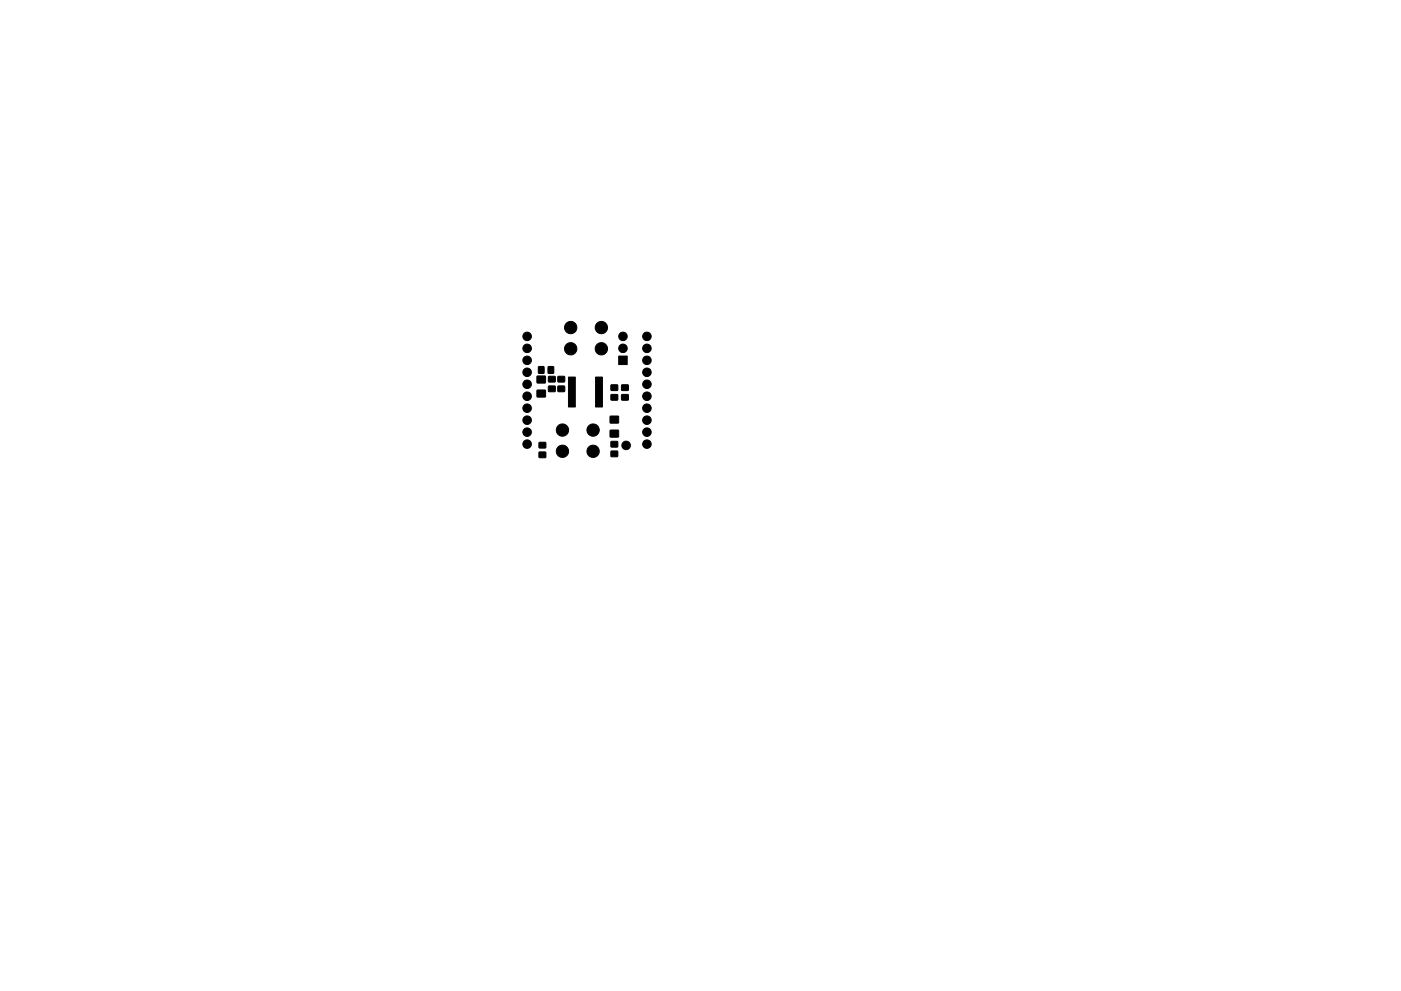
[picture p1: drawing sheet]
<svg xmlns="http://www.w3.org/2000/svg" width="297mm" height="210mm" viewBox="0 0 297 210" stroke-linecap="round" stroke-linejoin="round" font-family="sans-serif">
<g fill="#000" stroke="#000" stroke-width=".21">
<path d="M114.2 77.8h1.1v1.4h-1.1zM113.9 79.8h1.7v1.4l-1.7 .1zM116.2 77.8h1.2l-.1 1.4h-1.1zM116.3 79.9h1.4v1.1h-1.4zM118.3 79.9h1.4v1.1h-1.4zM131.2 75.5h1.8v1.8h-1.8zM113.9 82.8h1.7v1.4h-1.7zM114.3 95.9h1.4v1.1l-1.4 .1zM114.3 93.9h1.4v1.1h-1.4zM116.3 81.9h1.4v1.1l-1.4 .1zM118.3 81.9h1.4v1.1l-1.4 .1zM120.5 80h1.5v6.3h-1.5z"/>
<path d="M126.3 80h1.4v6.3h-1.4zM129.6 95.7h1.3l.1 1.1-1.4 .1zM129.6 93.7h1.3l.1 1.1h-1.4zM129.6 83.7h1.3l.1 1.1-1.4 .1zM129.6 81.7h1.3l.1 1.1h-1.4zM129.4 91.3h1.7v1.4h-1.7zM129.4 88.3h1.7v1.4l-1.7 .1zM131.8 83.7h1.4v1.1l-1.4 .1zM131.8 81.7h1.4v1.1h-1.4z"/>
<circle cx="111.8" cy="79" r=".9"/>
<circle cx="111.8" cy="76.4" r=".9"/>
<circle cx="111.8" cy="73.9" r=".9"/>
<circle cx="111.8" cy="71.4" r=".9"/>
<circle cx="121" cy="69.5" r="1.31"/>
<circle cx="121" cy="74" r="1.31"/>
<circle cx="127.5" cy="69.5" r="1.31"/>
<circle cx="127.5" cy="74" r="1.31"/>
<circle cx="132.1" cy="73.9" r=".91"/>
<circle cx="132.1" cy="71.4" r=".91"/>
<circle cx="137.2" cy="79" r=".9"/>
<circle cx="137.2" cy="76.4" r=".9"/>
<circle cx="137.2" cy="73.9" r=".9"/>
<circle cx="137.2" cy="71.4" r=".91"/>
<circle cx="111.8" cy="86.6" r=".9"/>
<circle cx="111.8" cy="84.1" r=".9"/>
<circle cx="111.8" cy="94.2" r=".91"/>
<circle cx="111.8" cy="91.7" r=".9"/>
<circle cx="111.8" cy="81.5" r=".9"/>
<circle cx="111.8" cy="89.1" r=".9"/>
<circle cx="119.2" cy="95.7" r="1.31"/>
<circle cx="119.3" cy="91.2" r="1.31"/>
<circle cx="125.7" cy="95.7" r="1.31"/>
<circle cx="125.8" cy="91.2" r="1.31"/>
<circle cx="132.7" cy="94.5" r=".91"/>
<circle cx="137.2" cy="86.6" r=".9"/>
<circle cx="137.2" cy="84.1" r=".9"/>
<circle cx="137.2" cy="94.2" r=".9"/>
<circle cx="137.2" cy="91.7" r=".9"/>
<circle cx="137.2" cy="81.5" r=".9"/>
<circle cx="137.2" cy="89.1" r=".9"/>
</g>
</svg>
